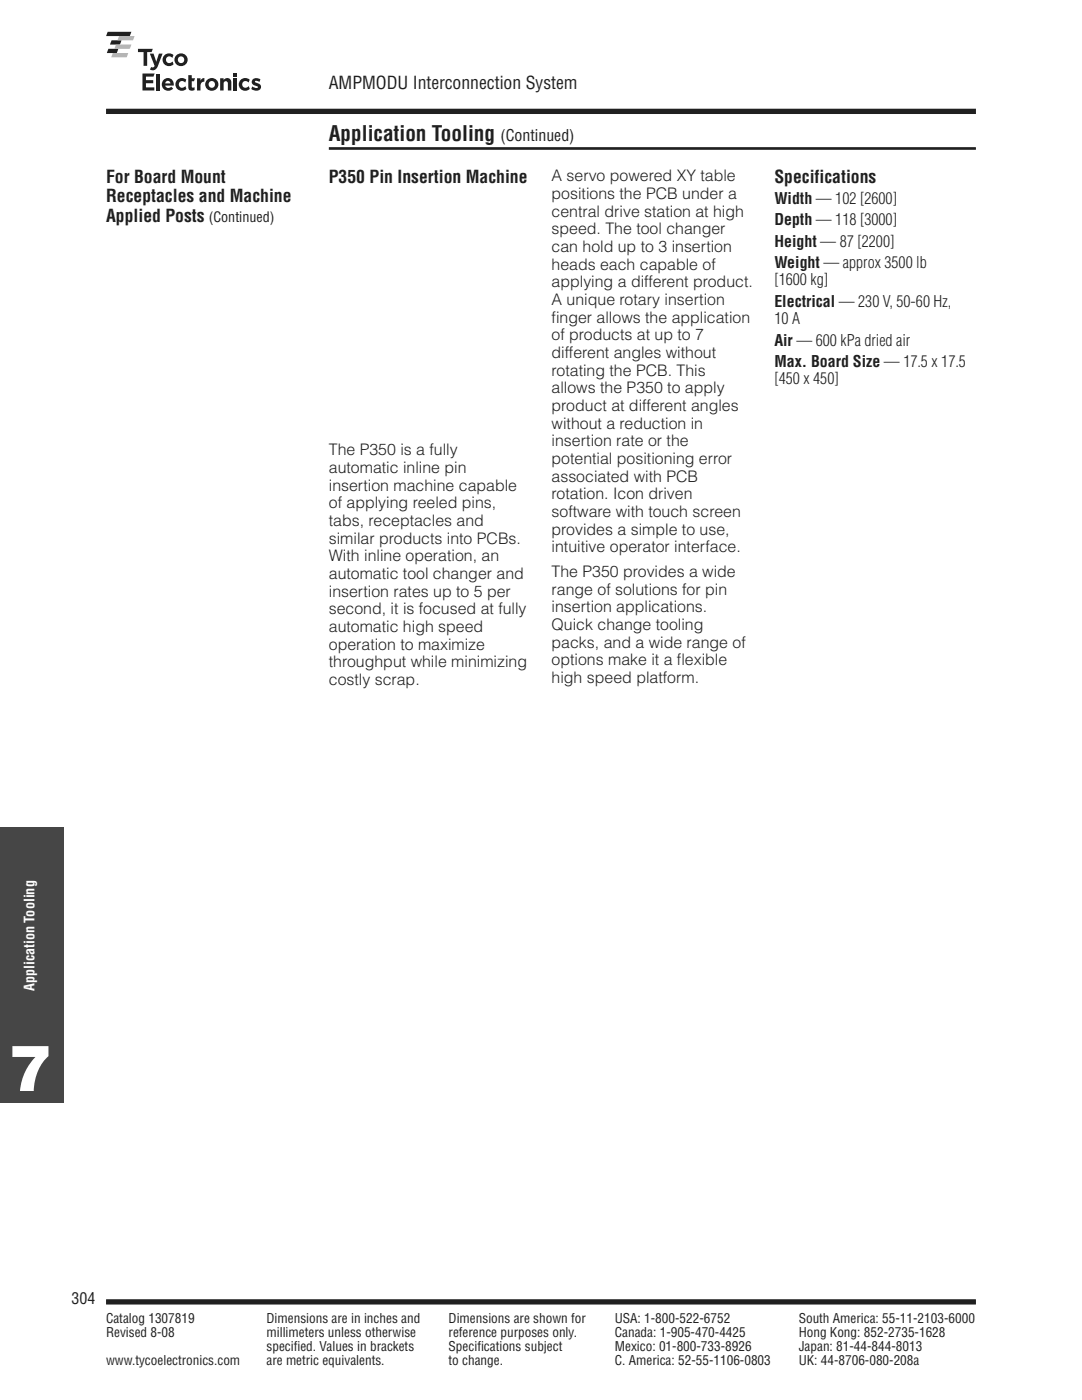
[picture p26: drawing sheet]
<svg xmlns="http://www.w3.org/2000/svg" width="216mm" height="279mm" viewBox="0 0 216 279" stroke-linecap="round" stroke-linejoin="round" font-family="sans-serif">
<defs><g id="words">
<text font-size="12.7" fill="#fff" x="1.8" y="217.7">7</text>
<text font-size="4.2" fill="#231f20" x="65.6" y="28">Application Tooling</text>
<g font-size="3.5" fill="#231f20">
<text x="65.6" y="17.9">AMPMODU Interconnection System</text>
<text x="21.2" y="36.5">For Board Mount</text>
<text x="21.2" y="40.4">Receptacles and Machine</text>
<text x="65.6" y="36.5">P350 Pin Insertion Machine</text>
<text x="154.5" y="36.5">Specifications</text>
<text x="21.2" y="44.3">Applied Posts</text>
</g>
<g font-size="3.2" fill="#231f20">
<text x="99.9" y="28">(Continued)</text>
<text x="110.1" y="36.2">A servo powered XY table</text>
<text x="110.1" y="39.7">positions the PCB under a</text>
<text x="154.5" y="40.7">Width — 102 [2600]</text>
<text x="110.1" y="43.2">central drive station at high</text>
<text x="110.1" y="46.7">speed. The tool changer</text>
<text x="154.5" y="45">Depth — 118 [3000]</text>
<text x="110.1" y="50.3">can hold up to 3 insertion</text>
<text x="110.1" y="53.8">heads each capable of</text>
<text x="154.5" y="49.2">Height — 87 [2200]</text>
<text x="154.5" y="53.4">Weight — approx 3500 lb</text>
<text x="110.1" y="57.3">applying a different product.</text>
<text x="154.5" y="57">[1600 kg]</text>
<text x="110.1" y="60.8">A unique rotary insertion</text>
<text x="110.1" y="64.4">finger allows the application</text>
<text x="154.5" y="61.2">Electrical — 230 V, 50-60 Hz,</text>
<text x="154.5" y="64.7">10 A</text>
<text x="110.1" y="67.9">of products at up to 7</text>
<text x="110.1" y="71.4">different angles without</text>
<text x="154.5" y="69">Air — 600 kPa dried air</text>
<text x="110.1" y="75">rotating the PCB. This</text>
<text x="154.5" y="73.2">Max. Board Size — 17.5 x 17.5</text>
<text x="154.5" y="76.7">[450 x 450]</text>
<text x="110.1" y="78.5">allows the P350 to apply</text>
<text x="110.1" y="82">product at different angles</text>
<text x="110.1" y="85.5">without a reduction in</text>
<text x="110.1" y="89.1">insertion rate or the</text>
<text x="65.6" y="90.8">The P350 is a fully</text>
<text x="65.6" y="94.4">automatic inline pin</text>
<text x="110.1" y="92.6">potential positioning error</text>
<text x="65.6" y="97.9">insertion machine capable</text>
<text x="65.6" y="101.4">of applying reeled pins,</text>
<text x="110.1" y="96.1">associated with PCB</text>
<text x="110.1" y="99.7">rotation. Icon driven</text>
<text x="65.6" y="105">tabs, receptacles and</text>
<text x="110.1" y="103.2">software with touch screen</text>
<text x="110.1" y="106.7">provides a simple to use,</text>
<text x="65.6" y="108.5">similar products into PCBs.</text>
<text x="65.6" y="112">With inline operation, an</text>
<text x="110.1" y="110.2">intuitive operator interface.</text>
<text x="65.6" y="115.5">automatic tool changer and</text>
<text x="65.6" y="119.1">insertion rates up to 5 per</text>
<text x="110.1" y="115.2">The P350 provides a wide</text>
<text x="110.1" y="118.7">range of solutions for pin</text>
<text x="65.6" y="122.6">second, it is focused at fully</text>
<text x="110.1" y="122.2">insertion applications.</text>
<text x="110.1" y="125.8">Quick change tooling</text>
<text x="65.6" y="126.1">automatic high speed</text>
<text x="65.6" y="129.6">operation to maximize</text>
<text x="110.1" y="129.3">packs, and a wide range of</text>
<text x="65.6" y="133.2">throughput while minimizing</text>
<text x="65.6" y="136.7">costly scrap.</text>
<text x="110.1" y="132.8">options make it a flexible</text>
<text x="110.1" y="136.3">high speed platform.</text>
<text x="14.3" y="260.3">304</text>
</g>
<text font-size="2.8" fill="#231f20" x="41.6" y="44.3">(Continued)</text>
<text font-size="2.8" fill="#fff" x="6.9" y="197.8" transform="rotate(-90 6.9 197.8)">Application Tooling</text>
<g font-size="2.6" fill="#231f20">
<text x="21.2" y="264">Catalog 1307819</text>
<text x="21.2" y="266.9">Revised 8-08</text>
<text x="53.2" y="264">Dimensions are in inches and</text>
<text x="53.2" y="266.9">millimeters unless otherwise</text>
<text x="53.2" y="269.7">specified. Values in brackets</text>
<text x="89.5" y="264">Dimensions are shown for</text>
<text x="89.5" y="266.9">reference purposes only.</text>
<text x="89.5" y="269.7">Specifications subject</text>
<text x="122.7" y="264">USA: 1-800-522-6752</text>
<text x="122.7" y="266.9">Canada: 1-905-470-4425</text>
<text x="122.7" y="269.7">Mexico: 01-800-733-8926</text>
<text x="159.4" y="266.9">Hong Kong: 852-2735-1628</text>
<text x="159.4" y="264">South America: 55-11-2103-6000</text>
<text x="159.4" y="269.7">Japan: 81-44-844-8013</text>
<text x="21.2" y="272.5">www.tycoelectronics.com</text>
<text x="53.2" y="272.5">are metric equivalents.</text>
<text x="89.5" y="272.5">to change.</text>
<text x="122.7" y="272.5">C. America: 52-55-1106-0803</text>
<text x="159.4" y="272.5">UK: 44-8706-080-208a</text>
</g>
</g></defs>
<path d="M21.2 259.8h173.5" fill="none" stroke="#231f20" stroke-width="1.1" stroke-linecap="butt"/>
<path d="M65.6 24.9h129.1v4.2h-129.1z" fill="#fff"/>
<path d="M65.6 29.6h129.1" fill="none" stroke="#231f20" stroke-width=".53"/>
<path d="M154.5 6.4h40.2v12.3h-40.2z" fill="#fff"/>
<path d="M21.2 22.2h173.5" fill="none" stroke="#231f20" stroke-width="1.1" stroke-linecap="butt"/>
<path d="M21.2 6.4h40.2v13.7h-40.2z" fill="#fff"/>
<g fill="#231f20">
<path d="M21.5 6.4h4.7l-.3 .8h-4.7z"/>
<path d="M22.3 8h2l-.4 .9h-2z"/>
<path d="M21.6 9.7h2l-.3 .9h-2z"/>
</g>
<g fill="#b1b4b6">
<path d="M23.8 7.2h3.1l-.4 .8h-3.1z"/>
<path d="M23.1 8.9h3.1l-.3 .8h-3.1z"/>
<path d="M22.5 10.6h3.1l-.3 .8h-3.1z"/>
</g>
<g fill="#231f20">
<path d="M29.9 10.7h.7l.6 1.6 .5-1.6h.7l-.9 2.5a1.05 1.05 0 0 1-1.6 .7l.3-.5h.4l.3-.3z"/>
<path d="M27.5 9.7h3l-.3 .7h-.8v2.7h-.8v-2.7h-1.1z"/>
<path d="M32.9 10.9a1.34 1.34 0 0 1 1.7 .1l-.2 .6a.69 .69 0 0 0-1.1-.2 .69 .69 0 0 0 .1 1.1 .69 .69 0 0 0 1-.2l.2 .5a1.28 1.28 0 0 1-1.8 0 1.28 1.28 0 0 1 .1-1.9z"/>
<path d="M28.4 14.7h2.5l-.3 .6h-1.5v.7h1.5v.6h-1.5v.8h1.7v.7h-2.4z"/>
<path d="M31.2 14.7h.7v3.4h-.7z"/>
<path d="M37.6 15h.7v.6h.6l-.2 .6h-.4v1.1a.33 .33 0 0 0 .5 .1v.6l-.3 .1a.7 .7 0 0 1-.9-.7z"/>
<path d="M43.9 15.6h.7v.4a.84 .84 0 0 1 1-.4 .84 .84 0 0 1 .6 .9v1.6h-.7l-.1-1.7a.43 .43 0 0 0-.7 0l-.1 1.7h-.7z"/>
<path d="M46.6 14.7h.7v.7h-.7z"/>
<path d="M46.6 15.6h.7v2.5h-.7z"/>
<path d="M50.5 15.8a1.33 1.33 0 0 1 1.5 0l-.2 .5-.3-.1a.45 .45 0 0 0-.6 .1l.1 .2a1.06 1.06 0 0 1 1 1.2 1.31 1.31 0 0 1-1.9 .1l.2-.6 .3 .2a.58 .58 0 0 0 .9 0l-.2-.2a1.03 1.03 0 0 1-1-1.2z"/>
<path d="M35.5 15.8a1.34 1.34 0 0 1 1.7 .1l-.2 .6a.69 .69 0 0 0-1.1-.2 .69 .69 0 0 0 .1 1.1 .69 .69 0 0 0 1-.2l.2 .5a1.28 1.28 0 0 1-1.9 0 1.28 1.28 0 0 1 .2-1.9z"/>
<path d="M48.1 15.8a1.34 1.34 0 0 1 1.7 .1l-.2 .6a.69 .69 0 0 0-1.1-.2 .69 .69 0 0 0 .1 1.1 .69 .69 0 0 0 1-.2l.2 .5a1.28 1.28 0 0 1-1.8 0 1.28 1.28 0 0 1 .1-1.9z"/>
<path d="M39.3 15.6h.7v.5a.75 .75 0 0 1 .8-.5v.7a.72 .72 0 0 0-.8 .9v.9h-.7z"/>
<path d="M35.5 11.9a.66 .66 0 0 1 1.3 0 .66 .66 0 0 1-1.3 0zM34.8 12a1.3 1.3 0 0 0 2.6 0 1.3 1.3 0 0 0-2.6 0z"/>
<path d="M33.2 16.2a.51 .51 0 0 1 .8 .5h-1zM32.8 15.8a1.29 1.29 0 0 0-.2 1.9 1.29 1.29 0 0 0 2 0l-.4-.4-.2 .2a.66 .66 0 0 1-1-.4h1.7a1.22 1.22 0 0 0-.5-1.3 1.22 1.22 0 0 0-1.4 0z"/>
<path d="M41.6 16.9a.66 .66 0 0 1 1.3 0 .66 .66 0 0 1-1.3 0zM41 16.9a1.3 1.3 0 0 0 2.6 0 1.3 1.3 0 0 0-2.6 0z"/>
</g>
<path d="M0 165.1h12.7v55h-12.7z" fill="#464547"/>
<g fill="#fff">
<path d="M21.2 33.9h40.2v15.2h-40.2z"/>
<path d="M64.2 39.3h43v46.3h-43z"/>
</g>
<use href="#words"/>
</svg>
